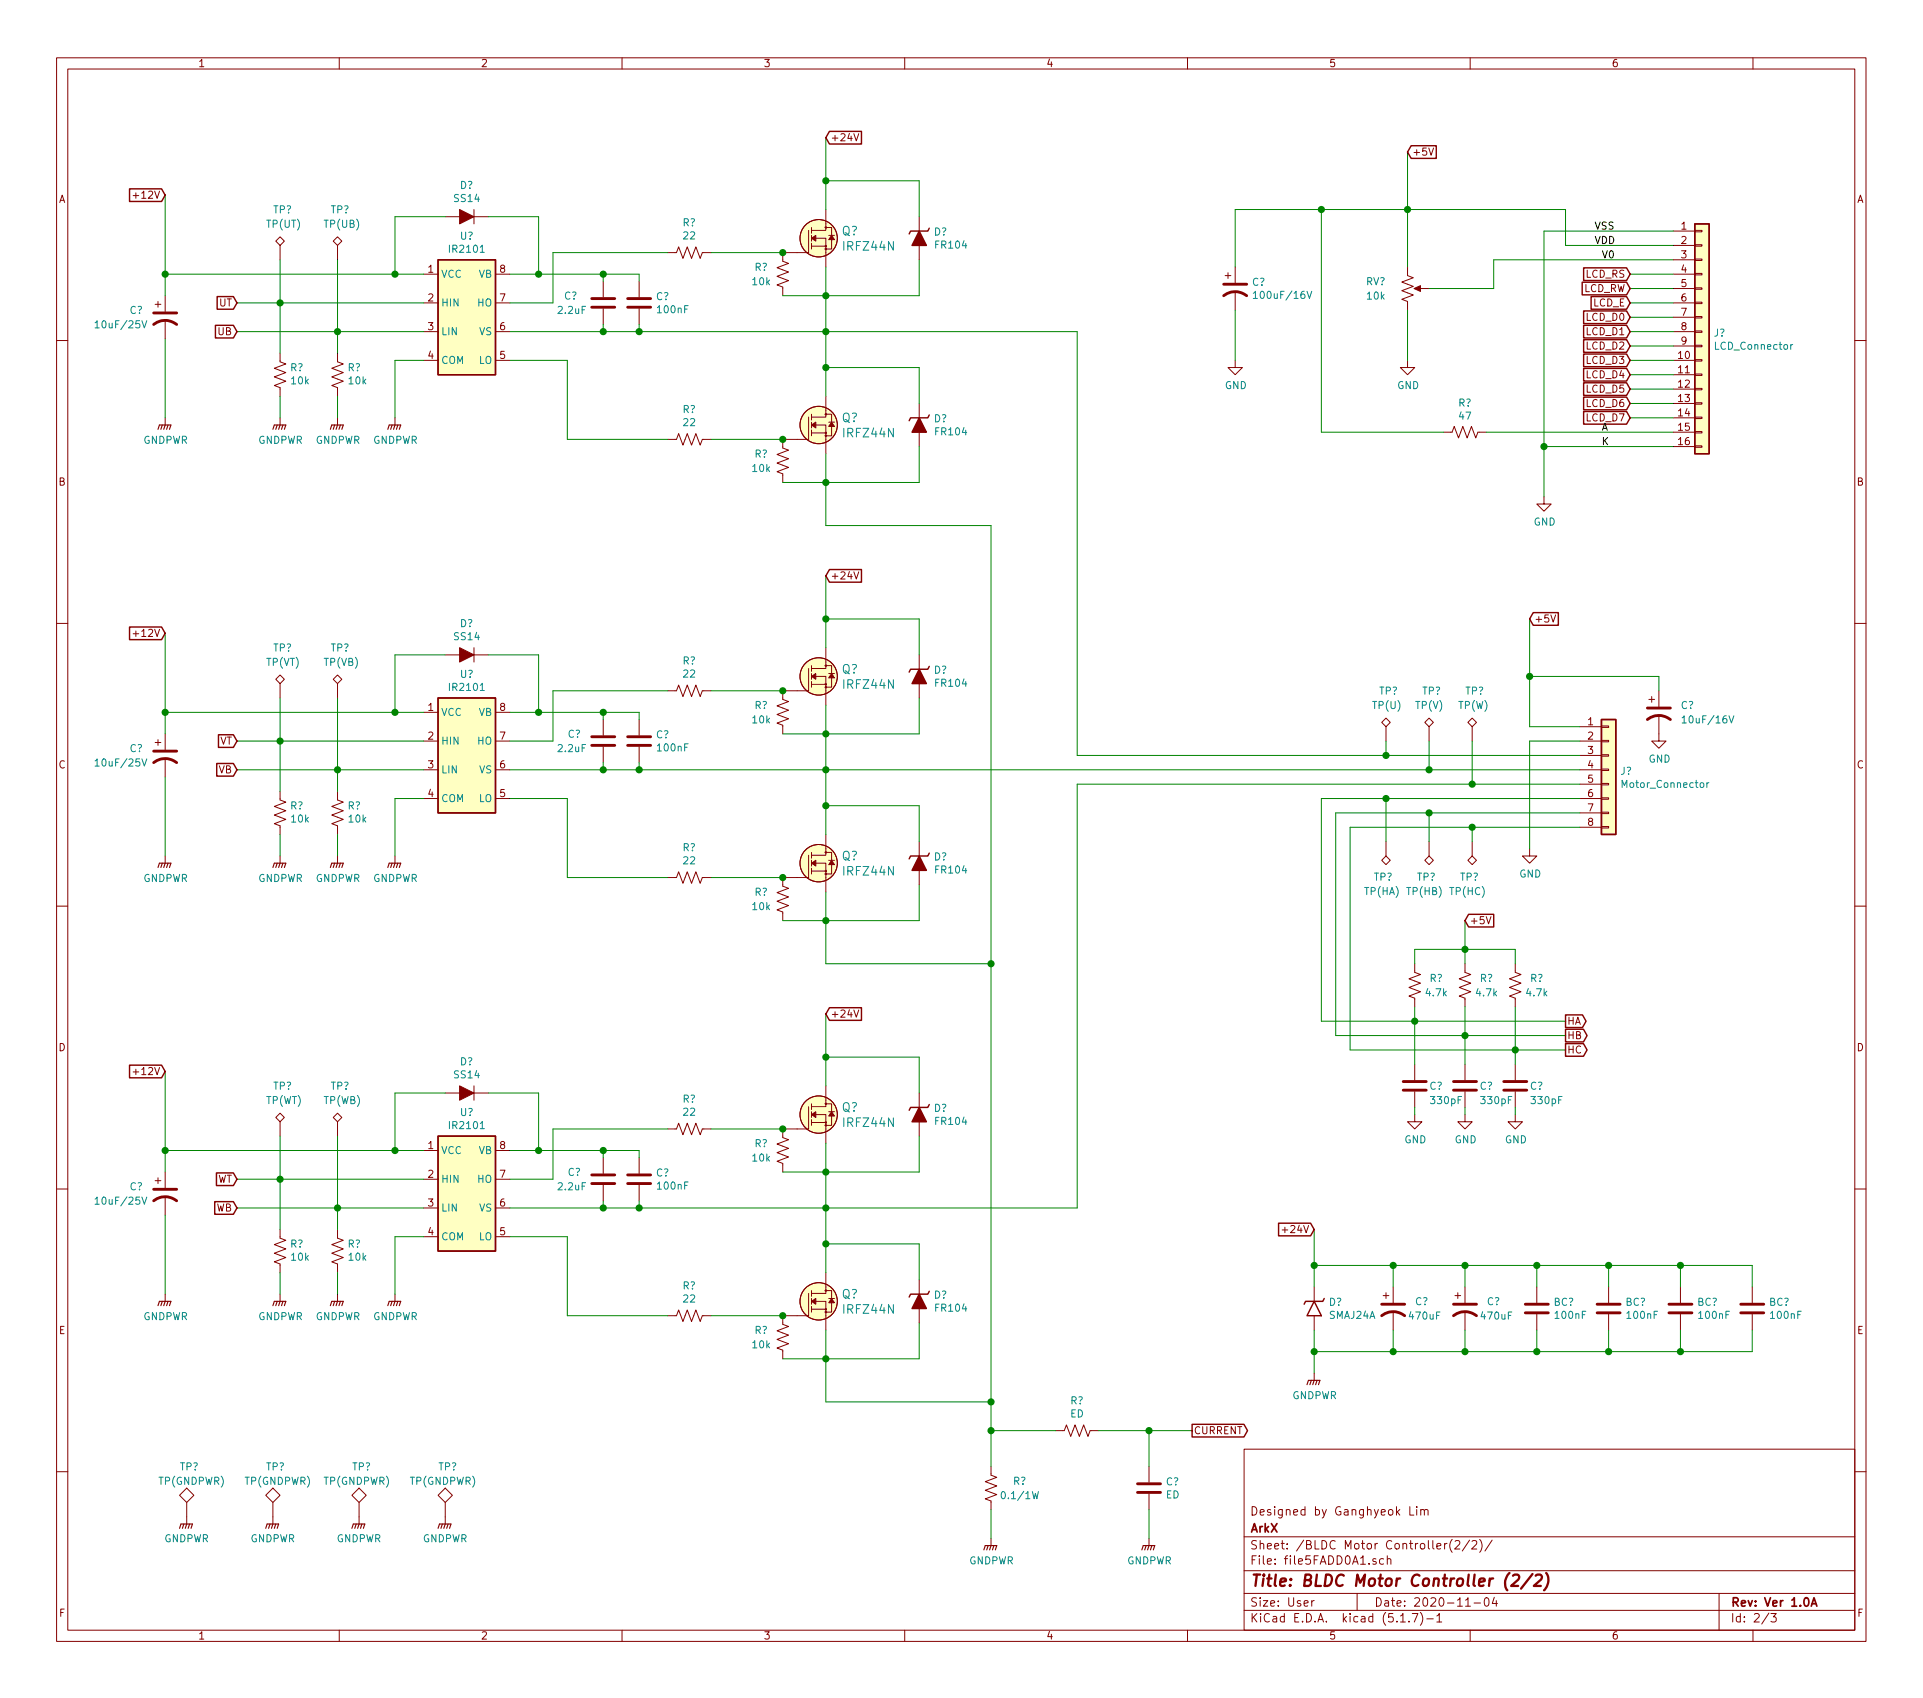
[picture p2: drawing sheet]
<svg xmlns="http://www.w3.org/2000/svg" width="340mm" height="300mm" viewBox="0 0 340 300" stroke-linecap="round" stroke-linejoin="round" font-family="sans-serif">
<defs><g id="words">
<text font-size="2.8" fill="#840000" x="221" y="280.5">Title: BLDC Motor Controller (2/2)</text>
<g font-size="2.1" fill="#008484">
<text x="148.8" y="41.6">Q?</text>
<text x="149.3" y="44.3">IRFZ44N</text>
<text x="148.8" y="74.6">Q?</text>
<text x="149.3" y="77.3">IRFZ44N</text>
<text x="148.8" y="119.1">Q?</text>
<text x="149.3" y="121.8">IRFZ44N</text>
<text x="148.8" y="152.1">Q?</text>
<text x="149.3" y="154.8">IRFZ44N</text>
<text x="148.8" y="196.6">Q?</text>
<text x="149.3" y="199.2">IRFZ44N</text>
<text x="148.8" y="229.6">Q?</text>
<text x="149.3" y="232.3">IRFZ44N</text>
</g>
<g font-size="2.1" fill="#840000">
<text x="221" y="268">Designed by Ganghyeok Lim</text>
<text x="221" y="274">Sheet: /BLDC Motor Controller(2/2)/</text>
<text x="221" y="271">ArkX</text>
<text x="221" y="276.6">File: file5FADD0A1.sch</text>
<text x="221" y="286.9">KiCad E.D.A. kicad (5.1.7)-1</text>
<text x="221" y="284.1">Size: User</text>
<text x="243" y="284.1">Date: 2020-11-04</text>
<text x="306" y="284.1">Rev: Ver 1.0A</text>
<text x="306" y="286.9">Id: 2/3</text>
</g>
<g font-size="1.8" fill="#840000">
<text x="35" y="11.8">1</text>
<text x="85" y="11.8">2</text>
<text x="135" y="11.8">3</text>
<text x="185" y="11.8">4</text>
<text x="235" y="11.8">5</text>
<text x="285" y="11.8">6</text>
<text x="146.8" y="25">+24V</text>
<text x="249.7" y="27.5">+5V</text>
<text x="10.4" y="35.9">A</text>
<text x="24.2" y="35.1">+12V</text>
<text x="328.4" y="35.9">A</text>
<text x="297.3" y="40.6">1</text>
<text x="297.3" y="43.1">2</text>
<text x="297.3" y="45.7">3</text>
<text x="75.7" y="48.2">1</text>
<text x="75.7" y="53.3">2</text>
<text x="88.4" y="53.3">7</text>
<text x="88.4" y="48.2">8</text>
<text x="279.9" y="51.6">LCD_RW</text>
<text x="280.4" y="49.1">LCD_RS</text>
<text x="297.3" y="48.2">4</text>
<text x="297.3" y="50.8">5</text>
<text x="297.3" y="53.3">6</text>
<text x="38.6" y="59.3">UB</text>
<text x="38.8" y="54.2">UT</text>
<text x="75.7" y="58.4">3</text>
<text x="88.4" y="58.4">6</text>
<text x="280.6" y="56.7">LCD_D0</text>
<text x="280.6" y="59.3">LCD_D1</text>
<text x="281.7" y="54.2">LCD_E</text>
<text x="297.3" y="55.8">7</text>
<text x="297.3" y="58.4">8</text>
<text x="75.7" y="63.5">4</text>
<text x="88.4" y="63.5">5</text>
<text x="280.6" y="61.8">LCD_D2</text>
<text x="280.6" y="64.3">LCD_D3</text>
<text x="296.8" y="63.5">10</text>
<text x="297.3" y="60.9">9</text>
<text x="280.6" y="69.4">LCD_D5</text>
<text x="280.6" y="72">LCD_D6</text>
<text x="280.6" y="66.9">LCD_D4</text>
<text x="296.8" y="66">11</text>
<text x="296.8" y="68.5">12</text>
<text x="296.8" y="71.1">13</text>
<text x="280.6" y="74.5">LCD_D7</text>
<text x="296.8" y="73.6">14</text>
<text x="296.8" y="76.2">15</text>
<text x="296.8" y="78.7">16</text>
<text x="10.4" y="85.8">B</text>
<text x="328.4" y="85.8">B</text>
<text x="146.8" y="102.4">+24V</text>
<text x="24.2" y="112.6">+12V</text>
<text x="271.3" y="110.1">+5V</text>
<text x="75.7" y="125.7">1</text>
<text x="88.4" y="125.7">8</text>
<text x="38.9" y="131.7">VT</text>
<text x="75.7" y="130.8">2</text>
<text x="88.4" y="130.8">7</text>
<text x="280.8" y="128.2">1</text>
<text x="280.8" y="130.8">2</text>
<text x="10.4" y="135.9">C</text>
<text x="38.7" y="136.7">VB</text>
<text x="75.7" y="135.9">3</text>
<text x="88.4" y="135.9">6</text>
<text x="280.8" y="133.3">3</text>
<text x="280.8" y="135.9">4</text>
<text x="328.4" y="135.9">C</text>
<text x="75.7" y="140.9">4</text>
<text x="88.4" y="140.9">5</text>
<text x="280.8" y="138.4">5</text>
<text x="280.8" y="140.9">6</text>
<text x="280.8" y="143.5">7</text>
<text x="280.8" y="146">8</text>
<text x="259.9" y="163.4">+5V</text>
<text x="146.8" y="179.9">+24V</text>
<text x="10.4" y="185.8">D</text>
<text x="277.1" y="183.7">HB</text>
<text x="277.1" y="181.2">HA</text>
<text x="328.4" y="185.8">D</text>
<text x="24.2" y="190.1">+12V</text>
<text x="277.1" y="186.3">HC</text>
<text x="75.7" y="203.2">1</text>
<text x="88.4" y="203.2">8</text>
<text x="38.4" y="209.1">WT</text>
<text x="75.7" y="208.2">2</text>
<text x="88.4" y="208.2">7</text>
<text x="38.2" y="214.2">WB</text>
<text x="75.7" y="213.3">3</text>
<text x="88.4" y="213.3">6</text>
<text x="75.7" y="218.4">4</text>
<text x="88.4" y="218.4">5</text>
<text x="227.4" y="218">+24V</text>
<text x="10.4" y="235.9">E</text>
<text x="328.4" y="235.9">E</text>
<text x="211.1" y="253.6">CURRENT</text>
<text x="10.5" y="285.8">F</text>
<text x="328.5" y="285.8">F</text>
<text x="35" y="289.9">1</text>
<text x="85" y="289.9">2</text>
<text x="135" y="289.9">3</text>
<text x="185" y="289.9">4</text>
<text x="235" y="289.9">5</text>
<text x="285" y="289.9">6</text>
</g>
<g font-size="1.8" fill="#008484">
<text x="80.4" y="35.7">SS14</text>
<text x="81.4" y="33.4">D?</text>
<text x="47.3" y="40.3">TP(UT)</text>
<text x="48.3" y="37.7">TP?</text>
<text x="57.5" y="40.3">TP(UB)</text>
<text x="58.5" y="37.7">TP?</text>
<text x="120.7" y="40">R?</text>
<text x="165.2" y="41.6">D?</text>
<text x="79.7" y="44.7">IR2101</text>
<text x="81.4" y="42.4">U?</text>
<text x="120.9" y="42.3">22</text>
<text x="133.5" y="47.9">R?</text>
<text x="165.5" y="44">FR104</text>
<text x="78" y="49.1">VCC</text>
<text x="84.7" y="49.1">VB</text>
<text x="99.8" y="53">C?</text>
<text x="116" y="53.1">C?</text>
<text x="133.1" y="50.4">10k</text>
<text x="221.4" y="50.5">C?</text>
<text x="222.4" y="52.8">100uF/16V</text>
<text x="241.6" y="50.4">RV?</text>
<text x="241.8" y="53">10k</text>
<text x="17.4" y="58.1">10uF/25V</text>
<text x="22.9" y="55.5">C?</text>
<text x="78" y="54.2">HIN</text>
<text x="78" y="59.3">LIN</text>
<text x="84.5" y="54.2">HO</text>
<text x="84.8" y="59.3">VS</text>
<text x="98.8" y="55.5">2.2uF</text>
<text x="116.4" y="55.4">100nF</text>
<text x="303.1" y="59.5">J?</text>
<text x="51.3" y="65.6">R?</text>
<text x="61.5" y="65.6">R?</text>
<text x="78" y="64.3">COM</text>
<text x="84.7" y="64.3">LO</text>
<text x="303.4" y="61.8">LCD_Connector</text>
<text x="51.6" y="68">10k</text>
<text x="61.7" y="68">10k</text>
<text x="216.6" y="68.8">GND</text>
<text x="247.1" y="68.8">GND</text>
<text x="257.9" y="71.9">R?</text>
<text x="120.7" y="73">R?</text>
<text x="120.9" y="75.3">22</text>
<text x="165.2" y="74.7">D?</text>
<text x="165.5" y="77">FR104</text>
<text x="258.1" y="74.2">47</text>
<text x="25.3" y="78.5">GNDPWR</text>
<text x="45.6" y="78.5">GNDPWR</text>
<text x="55.8" y="78.5">GNDPWR</text>
<text x="65.9" y="78.5">GNDPWR</text>
<text x="133.1" y="83.5">10k</text>
<text x="133.5" y="80.9">R?</text>
<text x="271.2" y="92.9">GND</text>
<text x="80.4" y="113.2">SS14</text>
<text x="81.4" y="110.9">D?</text>
<text x="47.2" y="117.7">TP(VT)</text>
<text x="48.3" y="115.2">TP?</text>
<text x="57.4" y="117.7">TP(VB)</text>
<text x="58.5" y="115.2">TP?</text>
<text x="81.4" y="119.8">U?</text>
<text x="120.7" y="117.5">R?</text>
<text x="120.9" y="119.8">22</text>
<text x="165.2" y="119.1">D?</text>
<text x="79.7" y="122.2">IR2101</text>
<text x="133.5" y="125.4">R?</text>
<text x="165.5" y="121.4">FR104</text>
<text x="242.9" y="125.4">TP(U)</text>
<text x="243.9" y="122.8">TP?</text>
<text x="250.5" y="125.4">TP(V)</text>
<text x="251.5" y="122.8">TP?</text>
<text x="258" y="125.4">TP(W)</text>
<text x="259.1" y="122.8">TP?</text>
<text x="297.3" y="125.4">C?</text>
<text x="78" y="126.6">VCC</text>
<text x="78" y="131.7">HIN</text>
<text x="84.5" y="131.7">HO</text>
<text x="84.7" y="126.6">VB</text>
<text x="100.4" y="130.4">C?</text>
<text x="116" y="130.5">C?</text>
<text x="133.1" y="127.9">10k</text>
<text x="298.1" y="127.9">10uF/16V</text>
<text x="17.4" y="135.5">10uF/25V</text>
<text x="22.9" y="133">C?</text>
<text x="78" y="136.7">LIN</text>
<text x="84.8" y="136.7">VS</text>
<text x="98.8" y="133">2.2uF</text>
<text x="116.4" y="132.9">100nF</text>
<text x="286.6" y="137">J?</text>
<text x="291.5" y="134.8">GND</text>
<text x="51.3" y="143.1">R?</text>
<text x="61.5" y="143.1">R?</text>
<text x="78" y="141.8">COM</text>
<text x="84.7" y="141.8">LO</text>
<text x="287.1" y="139.3">Motor_Connector</text>
<text x="51.6" y="145.4">10k</text>
<text x="61.7" y="145.4">10k</text>
<text x="25.3" y="155.9">GNDPWR</text>
<text x="45.6" y="155.9">GNDPWR</text>
<text x="55.8" y="155.9">GNDPWR</text>
<text x="65.9" y="155.9">GNDPWR</text>
<text x="120.7" y="150.5">R?</text>
<text x="120.9" y="152.8">22</text>
<text x="165.2" y="152.1">D?</text>
<text x="165.5" y="154.4">FR104</text>
<text x="243" y="155.7">TP?</text>
<text x="250.6" y="155.7">TP?</text>
<text x="258.2" y="155.7">TP?</text>
<text x="268.7" y="155.2">GND</text>
<text x="133.1" y="160.9">10k</text>
<text x="133.5" y="158.4">R?</text>
<text x="241.4" y="158.3">TP(HA)</text>
<text x="248.9" y="158.3">TP(HB)</text>
<text x="256.5" y="158.3">TP(HC)</text>
<text x="252.8" y="173.6">R?</text>
<text x="261.7" y="173.6">R?</text>
<text x="270.6" y="173.6">R?</text>
<text x="252.3" y="176.2">4.7k</text>
<text x="261.2" y="176.2">4.7k</text>
<text x="270.1" y="176.2">4.7k</text>
<text x="80.4" y="190.7">SS14</text>
<text x="81.4" y="188.4">D?</text>
<text x="47.1" y="195.2">TP(WT)</text>
<text x="48.3" y="192.7">TP?</text>
<text x="57.4" y="195.2">TP(WB)</text>
<text x="58.5" y="192.7">TP?</text>
<text x="81.4" y="197.3">U?</text>
<text x="120.7" y="195">R?</text>
<text x="120.9" y="197.3">22</text>
<text x="165.2" y="196.6">D?</text>
<text x="252.8" y="192.7">C?</text>
<text x="253.2" y="195.2">330pF</text>
<text x="261.7" y="192.7">C?</text>
<text x="262.1" y="195.2">330pF</text>
<text x="270.6" y="192.7">C?</text>
<text x="271" y="195.2">330pF</text>
<text x="79.7" y="199.6">IR2101</text>
<text x="133.5" y="202.8">R?</text>
<text x="165.5" y="198.9">FR104</text>
<text x="248.4" y="202.1">GND</text>
<text x="257.3" y="202.1">GND</text>
<text x="266.1" y="202.1">GND</text>
<text x="78" y="204">VCC</text>
<text x="78" y="209.1">HIN</text>
<text x="84.5" y="209.1">HO</text>
<text x="84.7" y="204">VB</text>
<text x="100.4" y="207.9">C?</text>
<text x="116" y="208">C?</text>
<text x="133.1" y="205.4">10k</text>
<text x="17.4" y="213">10uF/25V</text>
<text x="22.9" y="210.5">C?</text>
<text x="78" y="214.2">LIN</text>
<text x="84.8" y="214.2">VS</text>
<text x="98.8" y="210.5">2.2uF</text>
<text x="116.4" y="210.3">100nF</text>
<text x="51.3" y="220.6">R?</text>
<text x="61.5" y="220.6">R?</text>
<text x="78" y="219.3">COM</text>
<text x="84.7" y="219.3">LO</text>
<text x="51.6" y="222.9">10k</text>
<text x="61.7" y="222.9">10k</text>
<text x="120.7" y="228">R?</text>
<text x="25.3" y="233.4">GNDPWR</text>
<text x="45.6" y="233.4">GNDPWR</text>
<text x="55.8" y="233.4">GNDPWR</text>
<text x="65.9" y="233.4">GNDPWR</text>
<text x="120.9" y="230.3">22</text>
<text x="165.2" y="229.6">D?</text>
<text x="165.5" y="231.9">FR104</text>
<text x="235" y="230.9">D?</text>
<text x="235.1" y="233.2">SMAJ24A</text>
<text x="249.4" y="233.3">470uF</text>
<text x="250.3" y="230.8">C?</text>
<text x="262.1" y="233.3">470uF</text>
<text x="263" y="230.8">C?</text>
<text x="274.8" y="230.9">BC?</text>
<text x="275.2" y="233.2">100nF</text>
<text x="287.5" y="230.9">BC?</text>
<text x="287.9" y="233.2">100nF</text>
<text x="300.2" y="230.9">BC?</text>
<text x="300.6" y="233.2">100nF</text>
<text x="312.9" y="230.9">BC?</text>
<text x="313.3" y="233.2">100nF</text>
<text x="133.1" y="238.4">10k</text>
<text x="133.5" y="235.9">R?</text>
<text x="189.3" y="250.6">ED</text>
<text x="189.3" y="248.3">R?</text>
<text x="228.5" y="247.4">GNDPWR</text>
<text x="28.2" y="262.5">TP(GNDPWR)</text>
<text x="31.8" y="260">TP?</text>
<text x="43.4" y="262.5">TP(GNDPWR)</text>
<text x="47" y="260">TP?</text>
<text x="57.4" y="262.5">TP(GNDPWR)</text>
<text x="62.3" y="260">TP?</text>
<text x="72.6" y="262.5">TP(GNDPWR)</text>
<text x="77.5" y="260">TP?</text>
<text x="179.2" y="262.5">R?</text>
<text x="206.2" y="262.6">C?</text>
<text x="177.5" y="265.1">0.1/1W</text>
<text x="206.2" y="264.9">ED</text>
<text x="29" y="272.7">GNDPWR</text>
<text x="44.2" y="272.7">GNDPWR</text>
<text x="59.5" y="272.7">GNDPWR</text>
<text x="74.7" y="272.7">GNDPWR</text>
<text x="171.3" y="276.6">GNDPWR</text>
<text x="199.3" y="276.6">GNDPWR</text>
</g>
<g font-size="1.8">
<text x="281.9" y="40.6">VSS</text>
<text x="281.9" y="43.1">VDD</text>
<text x="283.2" y="45.7">V0</text>
<text x="283.2" y="76.2">A</text>
<text x="283.2" y="78.7">K</text>
</g>
</g></defs>
<g fill="none" stroke="#840000" stroke-width=".18">
<path d="M10 10.2h320v280h-320zM12 12.2h316v276h-316zM60 10.2v2M110 10.2v2M160 10.2v2M210 10.2v2M260 10.2v2M310 10.2v2M23.5 34.6h1M78.7 38.3h7.7M83.8 37v2.6M146 37v3.7h-2.5"/>
<path d="M151 23.6l.4 1.3 .5-1.3M162.6 38.3v2.6M252.7 26.2l.4 1.2 .4-1.2M27.4 53.8h1M27.9 53.3v1M29.2 52.3v2.8M29.2 56.6v3.3M49.5 41.9l.8 .7-.8 .8-.7-.8zM49.5 43.4v2.5M59.7 41.9l.8 .7-.8 .8-.8-.8zM59.7 43.4v2.5M74.9 48.5h2.6"/>
<path d="M74.9 53.6h2.6M74.9 58.6h2.6M87.6 48.5h2.6M87.6 53.6h2.6M87.6 58.6h2.6M106.7 49.7v2.8M106.7 54.6v2.8M113 49.7v2.8M113 54.6v2.8M118.1 44.7h1.5l.4-1.1 .8 2.1 .7-2.1 .8 2.1 .8-2.1 .7 2.1 .4-1h1.5M143 40.7v4h-4.6v1.5l1 .4-2 .7 2 .8-2 .8 2 .7-2 .8 1 .4v1.5M143.5 42.1h2.5v5.1"/>
<path d="M143.5 40.2v1M143.5 41.6v1M143.5 43v1M143.5 43.5h2.5M145.9 40.2h1.2v3.8h-1.2M146.6 41.6h1M162.6 43.4v2.5M216.7 48.7h1M217.2 48.2v1M218.4 47.2v2.8M218.4 51.5v3.3M248.9 47.2v1.5l1 .4-2 .8 2 .7-2 .8 2 .8-2 .7 1 .4v1.5"/>
<path d="M250.4 51h2.3M295.9 40.9h3.8M295.9 43.4h3.8M295.9 45.9h3.8M295.9 48.5h3.8M295.9 51h3.8M295.9 53.6h3.8M295.9 56.1h3.8M295.9 58.6h3.8M299.7 56h1.3v.2h-1.3zM299.7 53.4h1.3v.3h-1.3zM299.7 50.9h1.3v.2h-1.3z"/>
<path d="M299.7 48.3h1.3v.3h-1.3zM299.7 58.5h1.3v.3h-1.3zM299.7 45.8h1.3v.3h-1.3zM299.7 43.3h1.3v.2h-1.3zM299.7 40.7h1.3v.3h-1.3zM10 60.2h2M29.2 73.9v1.2M49.5 62.4v1.6l1 .3-2 .8 2 .8-2 .7 2 .8-2 .8 1 .3v1.6M49.5 73.9v1.2M59.7 62.4v1.6l1 .3-2 .8 2 .8-2 .7 2 .8-2 .8 1 .3v1.6M59.7 73.9v1.2M69.8 73.9v1.2"/>
<path d="M74.9 63.7h2.6M87.6 63.7h2.6M118.1 77.7h1.5l.4-1 .8 2 .7-2 .8 2 .8-2 .7 2 .4-1h1.5M143 73.7v4h-4.6v1.5l1 .4-2 .8 2 .7-2 .8 2 .7-2 .8 1 .4v1.5M143.5 75.1h2.5v5.1M143.5 73.2v1.1M143.5 74.6v1.1M143.5 76v1M143.5 76.5h2.5M145.9 73.2h1.2v3.8h-1.2M146 70.1v3.6h-2.5M146.6 74.6h1"/>
<path d="M162.6 71.3v2.6M162.6 76.4v2.6M218.4 63.7v1.3h1.3l-1.3 1.3-1.2-1.3h1.2M248.9 63.7v1.3h1.3l-1.3 1.3-1.3-1.3h1.3M255.3 76.4h1.5l.4-1 .7 2 .8-2 .8 2 .7-2 .8 2 .4-1h1.5M295.9 76.4h3.8M295.9 63.7h3.8M295.9 66.3h3.8M295.9 68.8h3.8M295.9 71.3h3.8M295.9 73.9h3.8M295.9 79h3.8"/>
<path d="M295.9 61.2h3.8M299.7 63.6h1.3v.2h-1.3zM299.7 66.1h1.3v.3h-1.3zM299.7 68.7h1.3v.2h-1.3zM299.7 71.2h1.3v.3h-1.3zM299.7 73.7h1.3v.3h-1.3zM299.7 76.3h1.3v.2h-1.3zM299.7 78.8h1.3v.3h-1.3zM299.7 61h1.3v.3h-1.3zM328 60.2h2M273 87.8v1.3h1.3l-1.3 1.3-1.2-1.3h1.2M10 110.2h2"/>
<path d="M23.5 112.1h1M78.7 115.8h7.7M83.8 114.5v2.6M143 118.2v3.9h-4.6v1.6l1 .3-2 .8 2 .8-2 .7 2 .8-2 .7 1 .4v1.6M143.5 119.6h2.5v5.1M143.5 117.7v1M143.5 119.1v1M145.9 117.7h1.2v3.8h-1.2M146 114.5v3.7h-2.5M146.6 119.1h1M151 101.1l.4 1.3 .5-1.3M162.6 115.8v2.5"/>
<path d="M274.3 108.7l.4 1.3 .4-1.3M328 110.2h2M27.4 131.3h1M27.9 130.8v1M29.2 129.8v2.7M29.2 134.1v3.3M48.8 120.1l.7-.8 .8 .8-.8 .8zM49.5 139.9v1.5l1 .4-2 .8 2 .7-2 .8 2 .8-2 .7 1 .4v1.5M49.5 120.9v2.5M58.9 120.1l.8-.8 .8 .8-.8 .8zM59.7 139.9v1.5l1 .4-2 .8 2 .7-2 .8 2 .8-2 .7 1 .4v1.5M59.7 120.9v2.5"/>
<path d="M74.9 131h2.6M74.9 136.1h2.6M74.9 125.9h2.6M87.6 131h2.6M87.6 136.1h2.6M87.6 125.9h2.6M106.7 127.2v2.8M106.7 132v2.8M113 127.2v2.8M113 132v2.8M118.1 122.1h1.5l.4-1 .8 2.1 .7-2.1 .8 2.1 .8-2.1 .7 2.1 .4-1.1h1.5M143.5 121h2.5"/>
<path d="M143.5 120.5v1M162.6 120.9v2.5M244.3 127.7l.8-.7 .8 .7-.8 .8zM245.1 128.5v2.5M252 127.7l.7-.7 .8 .7-.8 .8zM252.7 128.5v2.5M259.6 127.7l.7-.7 .8 .7-.8 .8zM260.3 128.5v2.5M279.4 128.5h3.8M279.4 131h3.8M279.4 133.6h3.8M279.4 136.1h3.8"/>
<path d="M279.4 138.6h3.8M283.2 138.5h1.3v.3h-1.3zM283.2 133.4h1.3v.3h-1.3zM283.2 130.9h1.3v.3h-1.3zM283.2 128.4h1.3v.2h-1.3zM283.2 136h1.3v.2h-1.3zM291.6 123.7h1M292.1 123.2v1M293.4 126.5v4.5h1.2l-1.2 1.3-1.3-1.3h1.3M293.4 122.1v2.8M29.2 151.3v1.3M49.5 151.3v1.3"/>
<path d="M59.7 151.3v1.3M69.8 151.3v1.3M74.9 141.2h2.6M87.6 141.2h2.6M118.1 155.2h1.5l.4-1.1 .8 2.1 .7-2.1 .8 2.1 .8-2.1 .7 2.1 .4-1h1.5M143 151.2v4h-4.6v1.5l1 .4-2 .7 2 .8-2 .7 2 .8-2 .8 1 .4v1.5M143.5 152.6h2.5v5.1M143.5 150.7v1M143.5 152.1v1M143.5 153.5v1M143.5 154h2.5M145.9 150.7h1.2v3.8h-1.2"/>
<path d="M146 147.5v3.7h-2.5M146.6 152.1h1M162.6 148.8v2.5M162.6 153.9v2.5M245.1 151.3l.8 .8-.8 .8-.8-.8zM245.1 148.8v2.5M252.7 151.3l.8 .8-.8 .8-.7-.8zM252.7 148.8v2.5M260.3 151.3l.8 .8-.8 .8-.7-.8zM260.3 148.8v2.5M270.5 150.1v1.2h1.3l-1.3 1.3-1.3-1.3h1.3M279.4 141.2h3.8"/>
<path d="M279.4 143.7h3.8M279.4 146.3h3.8M283.2 141.1h1.3v.2h-1.3zM283.2 143.6h1.3v.3h-1.3zM283.2 146.1h1.3v.3h-1.3zM10 160.2h2M151 178.6l.4 1.2 .5-1.2M250.2 170.4v1.5l1 .4-2 .8 2 .7-2 .8 2 .7-2 .8 1 .4v1.5M259.1 170.4v1.5l1 .4-2 .8 2 .7-2 .8 2 .7-2 .8 1 .4v1.5M262.8 162.1l.4 1.2 .5-1.2M268 170.4v1.5l1 .4-2 .8 2 .7-2 .8 2 .7-2 .8 1 .4v1.5M328 160.2h2"/>
<path d="M23.5 189.5h1M48.8 197.6l.7-.8 .8 .8-.8 .7zM49.5 198.3v2.6M58.9 197.6l.8-.8 .8 .8-.8 .7zM59.7 198.3v2.6M78.7 193.3h7.7M83.8 192v2.5M118.1 199.6h1.5l.4-1 .8 2 .7-2 .8 2 .8-2 .7 2 .4-1h1.5M143 195.7v3.9h-4.6v1.5l1 .4-2 .8 2 .7-2 .8 2 .8-2 .7 1 .4v1.5M143.5 197.1h2.5v5M143.5 195.2v1M143.5 196.6v1"/>
<path d="M143.5 198v1M143.5 198.5h2.5M145.9 195.2h1.2v3.8h-1.2M146 192v3.7h-2.5M146.6 196.6h1M162.6 193.3v2.5M162.6 198.3v2.6M250.2 197.1v1.2h1.3l-1.3 1.3-1.3-1.3h1.3M250.2 188.2v2.8M250.2 193v2.8M259.1 197.1v1.2h1.2l-1.2 1.3-1.3-1.3h1.3M259.1 188.2v2.8"/>
<path d="M259.1 193v2.8M268 197.1v1.2h1.2l-1.2 1.3-1.3-1.3h1.3M268 188.2v2.8M268 193v2.8M10 210.2h2M27.4 208.7h1M27.9 208.2v1.1M29.2 207.2v2.8M29.2 211.5v3.3M49.5 217.4v1.5l1 .4-2 .8 2 .7-2 .8 2 .7-2 .8 1 .4v1.5M59.7 217.4v1.5l1 .4-2 .8 2 .7-2 .8 2 .7-2 .8 1 .4v1.5M74.9 203.4h2.6"/>
<path d="M74.9 208.5h2.6M74.9 213.6h2.6M74.9 218.7h2.6M87.6 203.4h2.6M87.6 208.5h2.6M87.6 213.6h2.6M87.6 218.7h2.6M106.7 204.7v2.8M106.7 209.5v2.8M113 204.7v2.8M113 209.5v2.8M226.7 217.5h1"/>
<path d="M328 210.2h2M29.2 228.8v1.3M49.5 228.8v1.3M59.7 228.8v1.3M69.8 228.8v1.3M118.1 232.6h1.5l.4-1 .8 2 .7-2 .8 2 .8-2 .7 2 .4-1h1.5M143 228.7v3.9h-4.6v1.5l1 .4-2 .8 2 .8-2 .7 2 .8-2 .7 1 .4v1.5M143.5 230.1h2.5v5.1M143.5 228.2v1M143.5 229.6v1M143.5 231v1M143.5 231.5h2.5"/>
<path d="M145.9 228.2h1.2v3.8h-1.2M146 225v3.7h-2.5M146.6 229.6h1M162.6 226.3v2.5M162.6 231.4v2.5M232.4 227.5v2.6M232.4 232.6v2.6M244.6 229.1h1M245.1 228.6v1M246.4 227.5v2.8M246.4 231.9v3.3M257.3 229.1h1"/>
<path d="M257.8 228.6v1M259.1 227.5v2.8M259.1 231.9v3.3M271.8 227.5v2.8M271.8 232.4v2.8M284.5 227.5v2.8M284.5 232.4v2.8M297.2 227.5v2.8M297.2 232.4v2.8M309.9 227.5v2.8M309.9 232.4v2.8M175.3 259.3v1.5l1 .4-2.1 .8 2.1 .7-2.1 .8 2.1 .7-2.1 .8 1.1 .4v1.5"/>
<path d="M186.7 252.9h1.5l.4-1 .8 2.1 .7-2.1 .8 2.1 .7-2.1 .8 2.1 .4-1.1h1.5M203.2 259.3v2.8M220 256.2h108v32h-108zM232.4 242.8v1.3M10 260.2h2M31.7 264.4l1.3-1.3 1.3 1.3-1.3 1.2zM33 265.6v3.9M47 264.4l1.3-1.3 1.2 1.3-1.2 1.2zM48.3 265.6v3.9M62.2 264.4l1.3-1.3 1.3 1.3-1.3 1.2zM63.5 265.6v3.9M77.5 264.4l1.2-1.3 1.3 1.3-1.3 1.2z"/>
<path d="M78.7 265.6v3.9M175.3 272v1.3M203.2 264.1v2.8M203.2 272v1.3M220 277.7h108M220 271.7h108M243.3 275.7l-.3-.1-.2 .2v.2l.5 .1v.4h-.5M244.7 275.7l-.4-.1-.3 .3v.5l.3 .2 .4-.1M245.3 275.7l.2-.1 .4 .1 .1 .9M245.3 275.1v1.5M249.3 266.4v1.5h.7M250.5 266.4v.1"/>
<path d="M250.5 266.9v1M251.3 267l.2-.1 .3 .1 .1 .9M251.3 266.9v1M251.9 267.1a.36 .36 0 0 1 .3-.2 .36 .36 0 0 1 .4 .2v.8M255.5 272.9v1M255.9 272.9l-.3 .1-.1 .2M256.8 272.2a1.71 1.71 0 0 0 0 2.3M257.3 272.5l.2-.1h.4l.2 .1 .1 .3-.1 .2-.8 .9h.9M259.9 272.3l-1.3 1.9M260.3 272.5l.2-.1h.4l.2 .1 .1 .3-.1 .2-.9 .9h1M261.7 272.2a1.71 1.71 0 0 1 0 2.3M263.9 272.3l-1.3 1.9"/>
<path d="M328 260.2h2M60 288.2v2M110 288.2v2M160 288.2v2M210 288.2v2M220 284.7h108M220 281.7h108M232 283v1M232.4 283l-.4 .3M240 281.7v3M247.7 286.8h.8M249.2 286.7v.1"/>
<path d="M249.8 285.3h.9l-.6 1.5M251.2 285.1a1.71 1.71 0 0 1 0 2.3M252.3 286.2h1.2M254.1 285.7l.4-.4v1.5M254.1 286.8h.9M259.2 284h.8M260 288.2v2M260.7 283.4h1.1M262.6 282.6l.4-.1a.94 .94 0 0 1 0 1.5 .82 .82 0 0 1-.4-1.4zM264.3 282.4l-.4 1.1h.9M264.6 283v1M304 281.7v6.5"/>
<path d="M310 288.2v2M312.8 285.2l-1.2 1.9M313.2 285.3h.9l-.5 .6 .4 .1v.7l-.2 .1-.6-.1"/>
<circle cx="144.8" cy="42.1" r="3.3"/>
<circle cx="146.1" cy="44" r=".13"/>
<circle cx="146.1" cy="43.5" r=".13"/>
<circle cx="146.1" cy="40.2" r=".13"/>
<circle cx="144.8" cy="75.1" r="3.3"/>
<circle cx="146" cy="73.2" r=".13"/>
<circle cx="146" cy="77" r=".13"/>
<circle cx="146" cy="76.5" r=".13"/>
<circle cx="144.8" cy="119.6" r="3.3"/>
<circle cx="146" cy="117.7" r=".13"/>
<circle cx="146" cy="121" r=".13"/>
<circle cx="146" cy="121.5" r=".13"/>
<circle cx="144.8" cy="152.6" r="3.3"/>
<circle cx="146" cy="154.5" r=".13"/>
<circle cx="146" cy="154" r=".13"/>
<circle cx="146" cy="150.7" r=".13"/>
<circle cx="144.8" cy="197.1" r="3.3"/>
<circle cx="146" cy="195.2" r=".13"/>
<circle cx="146" cy="199" r=".13"/>
<circle cx="146" cy="198.5" r=".13"/>
<circle cx="144.8" cy="230.1" r="3.3"/>
<circle cx="146" cy="228.2" r=".13"/>
<circle cx="146" cy="231.5" r=".13"/>
<circle cx="146" cy="232" r=".13"/>
</g>
<path d="M320.3 284l.5-1.5 .5 1.5M320.4 283.6h.8" fill="none" stroke="#840000" stroke-width=".3"/>
<path d="M267 278.1a2.29 2.29 0 0 0-.4 3.1M267.6 278.6l.3-.2h.5l.2 .2 .1 .4-.2 .3-1.3 1.1h1.3M271 278.3l-2 2.6M271.6 278.6l.3-.2h.5l.2 .2 .1 .4-.2 .3-1.3 1.1h1.3M273.4 278.1a2.31 2.31 0 0 1-.4 3.1" fill="none" stroke="#840000" stroke-width=".41"/>
<g fill="none" stroke="#840000" stroke-width=".2">
<path d="M27.9 75.9l.3-.8h2l-.2 .8M28.7 75.1l-.3 .8M29.2 75.1l-.2 .8M29.7 75.1l-.2 .8M48.3 75.9l.2-.8h2l-.2 .8M49 75.1l-.2 .8M49.5 75.1l-.2 .8M50 75.1l-.2 .8M58.4 75.9l.3-.8h2l-.2 .8M59.2 75.1l-.3 .8M59.7 75.1l-.3 .8M60.2 75.1l-.3 .8"/>
<path d="M68.6 75.9l.2-.8h2.1l-.3 .8M69.3 75.1l-.2 .8M69.8 75.1l-.2 .8M70.4 75.1l-.3 .8M27.9 153.4l.3-.8h2l-.2 .8M28.7 152.6l-.3 .8M29.2 152.6l-.2 .8M29.7 152.6l-.2 .8M48.3 153.4l.2-.8h2l-.2 .8M49 152.6l-.2 .8M49.5 152.6l-.2 .8M50 152.6l-.2 .8"/>
<path d="M58.4 153.4l.3-.8h2l-.2 .8M59.2 152.6l-.3 .8M59.7 152.6l-.3 .8M60.2 152.6l-.3 .8M68.6 153.4l.2-.8h2.1l-.3 .8M69.3 152.6l-.2 .8M69.8 152.6l-.2 .8M70.4 152.6l-.3 .8M27.9 230.8l.3-.7h2l-.2 .7M28.7 230.1l-.3 .7M29.2 230.1l-.2 .7M29.7 230.1l-.2 .7"/>
<path d="M48.3 230.8l.2-.7h2l-.2 .7M49 230.1l-.2 .7M49.5 230.1l-.2 .7M50 230.1l-.2 .7M58.4 230.8l.3-.7h2l-.2 .7M59.2 230.1l-.3 .7M59.7 230.1l-.3 .7M60.2 230.1l-.3 .7M68.6 230.8l.2-.7h2.1l-.3 .7M69.3 230.1l-.2 .7M69.8 230.1l-.2 .7M70.4 230.1l-.3 .7"/>
<path d="M231.1 244.8l.3-.7h2l-.2 .7M231.9 244.1l-.3 .7M232.4 244.1l-.2 .7M232.9 244.1l-.2 .7M31.7 270.2l.3-.7h2l-.2 .7M32.5 269.5l-.2 .7M33 269.5l-.2 .7M33.5 269.5l-.2 .7M47 270.2l.2-.7h2.1l-.3 .7M47.8 269.5l-.3 .7M48.3 269.5l-.3 .7M48.8 269.5l-.3 .7"/>
<path d="M62.2 270.2l.3-.7h2l-.2 .7M63 269.5l-.3 .7M63.5 269.5l-.3 .7M64 269.5l-.2 .7M77.5 270.2l.2-.7h2.1l-.3 .7M78.2 269.5l-.2 .7M78.7 269.5l-.2 .7M79.2 269.5l-.2 .7M174 274l.2-.7h2.1l-.3 .7M174.8 273.3l-.3 .7M175.3 273.3l-.3 .7M175.8 273.3l-.3 .7"/>
<path d="M201.9 274l.3-.7h2l-.2 .7M202.7 273.3l-.3 .7M203.2 273.3l-.3 .7M203.7 273.3l-.2 .7"/>
</g>
<g fill="none" stroke="#840000" stroke-width=".51">
<path d="M27.2 57.4a3.3 3.3 0 0 1 4 0M27.2 55.3h4M104.6 54.3h4.1M104.6 52.8h4.1M111 54.3h4.1M111 52.8h4.1M216.4 52.3a3.3 3.3 0 0 1 4.1 0M216.4 50.3h4.1M27.2 134.8a3.3 3.3 0 0 1 4 0M27.2 132.8h4M104.6 131.8h4.1M104.6 130.3h4.1"/>
<path d="M111 131.8h4.1M111 130.3h4.1M291.3 127.2a3.3 3.3 0 0 1 4.1 0M291.3 125.2h4.1M248.2 192.7h4M248.2 191.2h4M257 192.7h4.1M257 191.2h4.1M265.9 192.7h4.1M265.9 191.2h4.1M27.2 212.3a3.3 3.3 0 0 1 4 0M27.2 210.3h4"/>
<path d="M104.6 209.3h4.1M104.6 207.7h4.1M111 209.3h4.1M111 207.7h4.1M244.3 232.6a3.3 3.3 0 0 1 4.1 0M244.3 230.6h4.1M257 232.6a3.3 3.3 0 0 1 4.1 0M257 230.6h4.1M269.7 232.1h4.1M269.7 230.6h4.1M282.4 232.1h4.1M282.4 230.6h4.1"/>
<path d="M295.1 232.1h4.1M295.1 230.6h4.1M307.8 232.1h4.1M307.8 230.6h4.1M201.2 263.9h4M201.2 262.3h4"/>
</g>
<g fill="none" stroke="#008484" stroke-width=".18">
<path d="M16.8 57.1l.4-.4v1.3M16.8 58h.8M25.1 56.7l.4 1.3 .5-1.3M221.6 51.9l.4-.4v1.3M221.6 52.8h.8M231.1 51.5l.5 1.3 .4-1.3M317 60.9l-.3 .2M16.8 134.5l.4-.3v1.2M16.8 135.4h.8M25.1 134.2l.4 1.2 .5-1.2M297.5 126.9l.3-.3v1.2M297.5 127.8h.7"/>
<path d="M301.9 138.4v.8M302.2 138.4l-.3 .2M305.8 126.6l.4 1.2 .4-1.2M16.8 212l.4-.4v1.3M16.8 212.9h.8M25.1 211.6l.4 1.3 .5-1.3"/>
</g>
<g fill="#840000" stroke="#840000" stroke-width=".18">
<path d="M81.3 37l2.5 1.3-2.5 1.3z"/>
<path d="M143.5 119.6l.8-.5v1z"/>
<path d="M147.1 119.1l.5 .7h-1z"/>
<path d="M143.5 152.6l.8-.5v1z"/>
<path d="M147.1 152.1l.5 .8h-1z"/>
<path d="M250.1 51l1.1-.5v1z"/>
<path d="M81.3 192l2.5 1.3-2.5 1.2z"/>
<path d="M143.5 197.1l.8-.5v1z"/>
<path d="M147.1 196.6l.5 .7h-1z"/>
<path d="M143.5 230.1l.8-.5v1z"/>
<path d="M147.1 229.6l.5 .7h-1z"/>
<path d="M81.3 114.5l2.5 1.3-2.5 1.3z"/>
<path d="M143.5 75.1l.8-.5v1.1z"/>
<path d="M147.1 74.6l.5 .8h-1z"/>
<path d="M143.5 42.1l.8-.5v1z"/>
<path d="M147.1 41.6l.5 .8h-1z"/>
</g>
<g fill="#ffffc2" stroke="#ffffc2" stroke-width=".18">
<path d="M299.7 39.6h2.6v40.6h-2.6z"/>
<path d="M77.5 200.9h10.1v20.3h-10.1z"/>
<path d="M283.2 127.2h2.5v20.3h-2.5z"/>
<path d="M77.5 45.9h10.1v20.4h-10.1z"/>
<path d="M77.5 123.4h10.1v20.3h-10.1z"/>
<circle cx="144.8" cy="119.6" r="3.3"/>
<circle cx="144.8" cy="152.6" r="3.3"/>
<circle cx="144.8" cy="197.1" r="3.3"/>
<circle cx="144.8" cy="230.1" r="3.3"/>
<circle cx="144.8" cy="75.1" r="3.3"/>
<circle cx="144.8" cy="42.1" r="3.3"/>
</g>
<g fill="none" stroke="#840000" stroke-width=".25">
<path d="M22.9 33.4h5.7l.6 1.1-.6 1.1h-5.7zM146.7 23.2h5.6v2.3h-5.6l-.7-1.2zM249.6 25.8h4.4v2.2h-4.4l-.7-1.1zM299.7 39.6h2.6v40.6h-2.6zM38.1 57.5h3.2l.6 1.1-.6 1.2h-3.2zM38.4 52.4h2.9l.6 1.2-.6 1.1h-2.9zM77.5 45.9h10.1v20.4h-10.1zM164.3 40.3l-.2 .6h-3.1l-.2 .5M279.8 49.9h7.9l.6 1.1-.6 1.1h-7.9zM280.1 47.4h7.6l.6 1.1-.6 1.1h-7.6zM280.1 55h7.6l.6 1.1-.6 1.1h-7.6zM280.1 57.5h7.6l.6 1.1-.6 1.2h-7.6z"/>
<path d="M281.4 52.4h6.3l.6 1.2-.6 1.1h-6.3zM164.3 73.4l-.2 .5h-3.1l-.2 .5M280.1 67.7h7.6l.6 1.1-.6 1.1h-7.6zM280.1 60.1h7.6l.6 1.1-.6 1.1h-7.6zM280.1 72.8h7.6l.6 1.1-.6 1.1h-7.6zM280.1 70.2h7.6l.6 1.1-.6 1.2h-7.6zM280.1 62.6h7.6l.6 1.1-.6 1.1h-7.6zM280.1 65.1h7.6l.6 1.2-.6 1.1h-7.6zM22.9 110.9h5.7l.6 1.1-.6 1.1h-5.7zM146.7 100.7h5.6v2.2h-5.6l-.7-1.1zM164.3 117.8l-.2 .5h-3.1l-.2 .5M271.1 108.3h4.5v2.3h-4.5l-.6-1.2z"/>
<path d="M38.3 135h3l.6 1.1-.6 1.1h-3zM38.6 129.9h2.7l.6 1.1-.6 1.1h-2.7zM77.5 123.4h10.1v20.3h-10.1zM283.2 127.2h2.5v20.3h-2.5zM164.3 150.8l-.2 .5h-3.1l-.2 .6M146.7 178.2h5.6v2.2h-5.6l-.7-1.1zM259.7 161.7h4.5v2.2h-4.5l-.6-1.1zM276.9 179.4h3l.6 1.2-.6 1.1h-3zM22.9 188.3h5.7l.6 1.1-.6 1.2h-5.7zM164.3 195.3l-.2 .5h-3.1l-.2 .5M276.9 184.5h3.1l.7 1.1-.7 1.2h-3.1zM276.9 182h3.1l.7 1.1-.7 1.1h-3.1z"/>
<path d="M38 212.5h3.3l.6 1.1-.6 1.1h-3.3zM38.3 207.4h3l.6 1.1-.6 1.1h-3zM77.5 200.9h10.1v20.3h-10.1zM226.1 216.3h5.7l.6 1.1-.6 1.1h-5.7zM164.3 228.3l-.2 .5h-3.1l-.2 .5M232.4 230.1l1.3 2.5h-2.6zM234.2 229.6l-.3 .5h-3l-.3 .5M210.8 251.8h9.2l.6 1.1-.6 1.2h-9.2z"/>
</g>
<g fill="#840000" stroke="#840000" stroke-width=".25">
<path d="M162.6 118.3l1.2 2.6h-2.5z"/>
<path d="M162.6 151.3l1.2 2.6h-2.5z"/>
<path d="M162.6 195.8l1.2 2.5h-2.5z"/>
<path d="M162.6 228.8l1.2 2.6h-2.5z"/>
<path d="M162.6 73.9l1.2 2.5h-2.5z"/>
<path d="M162.6 40.9l1.2 2.5h-2.5z"/>
</g>
<g fill="none" stroke="#008400" stroke-width=".18">
<path d="M29.2 34.5v17.8M78.7 38.3h-8.9v10.2M86.4 38.3h8.8v10.2M146 32h16.6v6.3M146 24.3v12.7M233.7 37v39.4h21.6M248.9 26.9v20.3M29.2 59.9v14M29.2 48.5h45.7M41.9 58.6h33M41.9 53.6h33M49.5 45.9v16.5"/>
<path d="M59.7 45.9v16.5M90.2 58.6h100.3v75h88.9M90.2 48.5h22.8v1.2M106.7 48.5v1.2M106.7 57.4v1.2M113 57.4v1.2M118.1 44.7h-20.3v8.9h-7.6M125.7 44.7h12.7M146 47.2v22.9M162.6 45.9v6.4h-24.2M218.4 54.8v8.9M248.9 54.8v8.9"/>
<path d="M288.3 58.6h7.6M288.3 48.5h7.6M288.3 53.6h7.6M288.3 51h7.6M288.3 56.1h7.6M295.9 43.4h-19v-6.4h-58.5v10.2M295.9 45.9h-31.7v5.1h-11.5M295.9 40.9h-22.9v46.9M49.5 70.1v3.8M59.7 70.1v3.8M74.9 63.7h-5.1v10.2M90.2 63.7h10.1v14h17.8"/>
<path d="M125.7 77.7h12.7M146 65h16.6v6.3M162.6 79v6.3h-24.2M262.9 76.4h33M273 79h22.9M288.3 63.7h7.6M288.3 66.3h7.6M288.3 61.2h7.6M288.3 73.9h7.6M288.3 71.3h7.6M288.3 68.8h7.6M146 80.2v12.7h29.3v166.4"/>
<path d="M29.2 112v17.8M78.7 115.8h-8.9v10.1M86.4 115.8h8.8v10.1M146 109.4h16.6v6.4M146 101.8v12.7M270.5 109.4v19.1h8.9M270.5 119.6h22.9v2.5M29.2 137.4v13.9M29.2 125.9h45.7M41.9 131h33M41.9 136.1h33M49.5 123.4v16.5"/>
<path d="M59.7 123.4v16.5M90.2 136.1h189.2M90.2 125.9h22.8v1.3M106.7 125.9v1.3M106.7 134.8v1.3M113 134.8v1.3M118.1 122.1h-20.3v8.9h-7.6M125.7 122.1h12.7M146 124.7v22.8M162.6 123.4v6.4h-24.2M245.1 131v2.6M252.7 131v5.1"/>
<path d="M260.3 131v7.6M279.4 131h-8.9v19.1M279.4 138.6h-88.9v75h-100.3M49.5 147.5v3.8M59.7 147.5v3.8M74.9 141.2h-5.1v10.1M90.2 141.2h10.1v14h17.8M125.7 155.2h12.7M146 142.5h16.6v6.3M146 157.7v12.7h29.3M162.6 156.4v6.4h-24.2M245.1 141.2v7.6"/>
<path d="M252.7 143.7v5.1M260.3 146.3v2.5M279.4 141.2h-45.7v39.4h43.2M279.4 143.7h-43.2v39.4h40.7M279.4 146.3h-40.6v39.3h38.1M146 179.3v12.7M250.2 170.4v-2.5h17.8v2.5M250.2 178v10.2M259.1 162.8v7.6M259.1 178v10.2M268 178v10.2M29.2 189.4v17.8"/>
<path d="M78.7 193.3h-8.9v10.1M86.4 193.3h8.8v10.1M118.1 199.6h-20.3v8.9h-7.6M125.7 199.6h12.7M146 186.9h16.6v6.4M250.2 195.8v1.3M259.1 195.8v1.3M268 195.8v1.3M29.2 214.8v14M29.2 203.4h45.7M41.9 213.6h33M41.9 208.5h33"/>
<path d="M49.5 200.9v16.5M59.7 200.9v16.5M74.9 218.7h-5.1v10.1M90.2 218.7h10.1v13.9h17.8M90.2 203.4h22.8v1.3M106.7 203.4v1.3M106.7 212.3v1.3M113 212.3v1.3M146 219.9h16.6v6.4M146 202.1v22.9M162.6 200.9v6.3h-24.2M232.4 217.4v10.1"/>
<path d="M49.5 225v3.8M59.7 225v3.8M125.7 232.6h12.7M146 235.2v12.7h29.3M162.6 233.9v6.3h-24.2M232.4 223.7h77.5v3.8M232.4 235.2v7.6M246.4 223.7v3.8M246.4 235.2v3.8M259.1 223.7v3.8M259.1 235.2v3.8M271.8 223.7v3.8"/>
<path d="M271.8 235.2v3.8M284.5 223.7v3.8M284.5 235.2v3.8M297.2 223.7v3.8M297.2 235.2v3.8M309.9 235.2v3.8h-77.5M175.3 252.9h11.4M194.3 252.9h16.5M203.2 252.9v6.4M175.3 266.9v5.1M203.2 266.9v5.1"/>
</g>
<g fill="#008400" stroke="#008400" stroke-width=".25">
<circle cx="49.5" cy="131" r=".51"/>
<circle cx="95.3" cy="125.9" r=".51"/>
<circle cx="69.9" cy="125.9" r=".51"/>
<circle cx="49.5" cy="208.5" r=".51"/>
<circle cx="146.1" cy="162.8" r=".51"/>
<circle cx="146.1" cy="142.5" r=".51"/>
<circle cx="59.7" cy="213.6" r=".51"/>
<circle cx="146.1" cy="213.6" r=".51"/>
<circle cx="138.4" cy="155.2" r=".51"/>
<circle cx="138.4" cy="199.6" r=".51"/>
<circle cx="146.1" cy="109.4" r=".51"/>
<circle cx="146.1" cy="207.2" r=".51"/>
<circle cx="138.4" cy="77.7" r=".51"/>
<circle cx="297.2" cy="239" r=".51"/>
<circle cx="49.5" cy="53.6" r=".51"/>
<circle cx="297.2" cy="223.7" r=".51"/>
<circle cx="59.7" cy="58.6" r=".51"/>
<circle cx="146.1" cy="58.6" r=".51"/>
<circle cx="138.4" cy="44.7" r=".51"/>
<circle cx="146.1" cy="52.3" r=".51"/>
<circle cx="248.9" cy="37" r=".51"/>
<circle cx="146" cy="32" r=".51"/>
<circle cx="146.1" cy="129.8" r=".51"/>
<circle cx="146.1" cy="65" r=".51"/>
<circle cx="146.1" cy="85.3" r=".51"/>
<circle cx="69.9" cy="48.5" r=".51"/>
<circle cx="233.7" cy="37" r=".51"/>
<circle cx="69.9" cy="203.4" r=".51"/>
<circle cx="59.7" cy="136.1" r=".51"/>
<circle cx="146.1" cy="136.1" r=".51"/>
<circle cx="138.4" cy="122.1" r=".51"/>
<circle cx="246.4" cy="239" r=".51"/>
<circle cx="284.5" cy="239" r=".51"/>
<circle cx="113" cy="213.6" r=".51"/>
<circle cx="271.8" cy="239" r=".51"/>
<circle cx="106.7" cy="213.6" r=".51"/>
<circle cx="106.7" cy="203.4" r=".51"/>
<circle cx="259.1" cy="239" r=".51"/>
<circle cx="259.1" cy="223.7" r=".51"/>
<circle cx="271.8" cy="223.7" r=".51"/>
<circle cx="284.5" cy="223.7" r=".51"/>
<circle cx="246.4" cy="223.7" r=".51"/>
<circle cx="270.5" cy="119.6" r=".51"/>
<circle cx="232.4" cy="239" r=".51"/>
<circle cx="232.4" cy="223.7" r=".51"/>
<circle cx="113" cy="136.1" r=".51"/>
<circle cx="252.7" cy="136.1" r=".51"/>
<circle cx="106.7" cy="136.1" r=".51"/>
<circle cx="106.7" cy="125.9" r=".51"/>
<circle cx="203.2" cy="252.9" r=".51"/>
<circle cx="95.3" cy="48.5" r=".51"/>
<circle cx="106.7" cy="48.5" r=".51"/>
<circle cx="106.7" cy="58.6" r=".51"/>
<circle cx="259.1" cy="167.9" r=".51"/>
<circle cx="138.4" cy="232.6" r=".51"/>
<circle cx="146.1" cy="219.9" r=".51"/>
<circle cx="146.1" cy="240.2" r=".51"/>
<circle cx="113" cy="58.6" r=".51"/>
<circle cx="273" cy="79" r=".51"/>
<circle cx="95.3" cy="203.4" r=".51"/>
<circle cx="175.3" cy="170.4" r=".51"/>
<circle cx="250.2" cy="180.6" r=".51"/>
<circle cx="259.1" cy="183.1" r=".51"/>
<circle cx="268" cy="185.6" r=".51"/>
<circle cx="146.1" cy="186.9" r=".51"/>
<circle cx="29.2" cy="48.5" r=".51"/>
<circle cx="29.2" cy="125.9" r=".51"/>
<circle cx="29.2" cy="203.4" r=".51"/>
<circle cx="175.3" cy="252.9" r=".51"/>
<circle cx="175.3" cy="247.9" r=".51"/>
<circle cx="245.1" cy="133.6" r=".51"/>
<circle cx="260.3" cy="138.6" r=".51"/>
<circle cx="245.1" cy="141.2" r=".51"/>
<circle cx="252.7" cy="143.7" r=".51"/>
<circle cx="260.3" cy="146.3" r=".51"/>
</g>
<use href="#words"/>
</svg>
